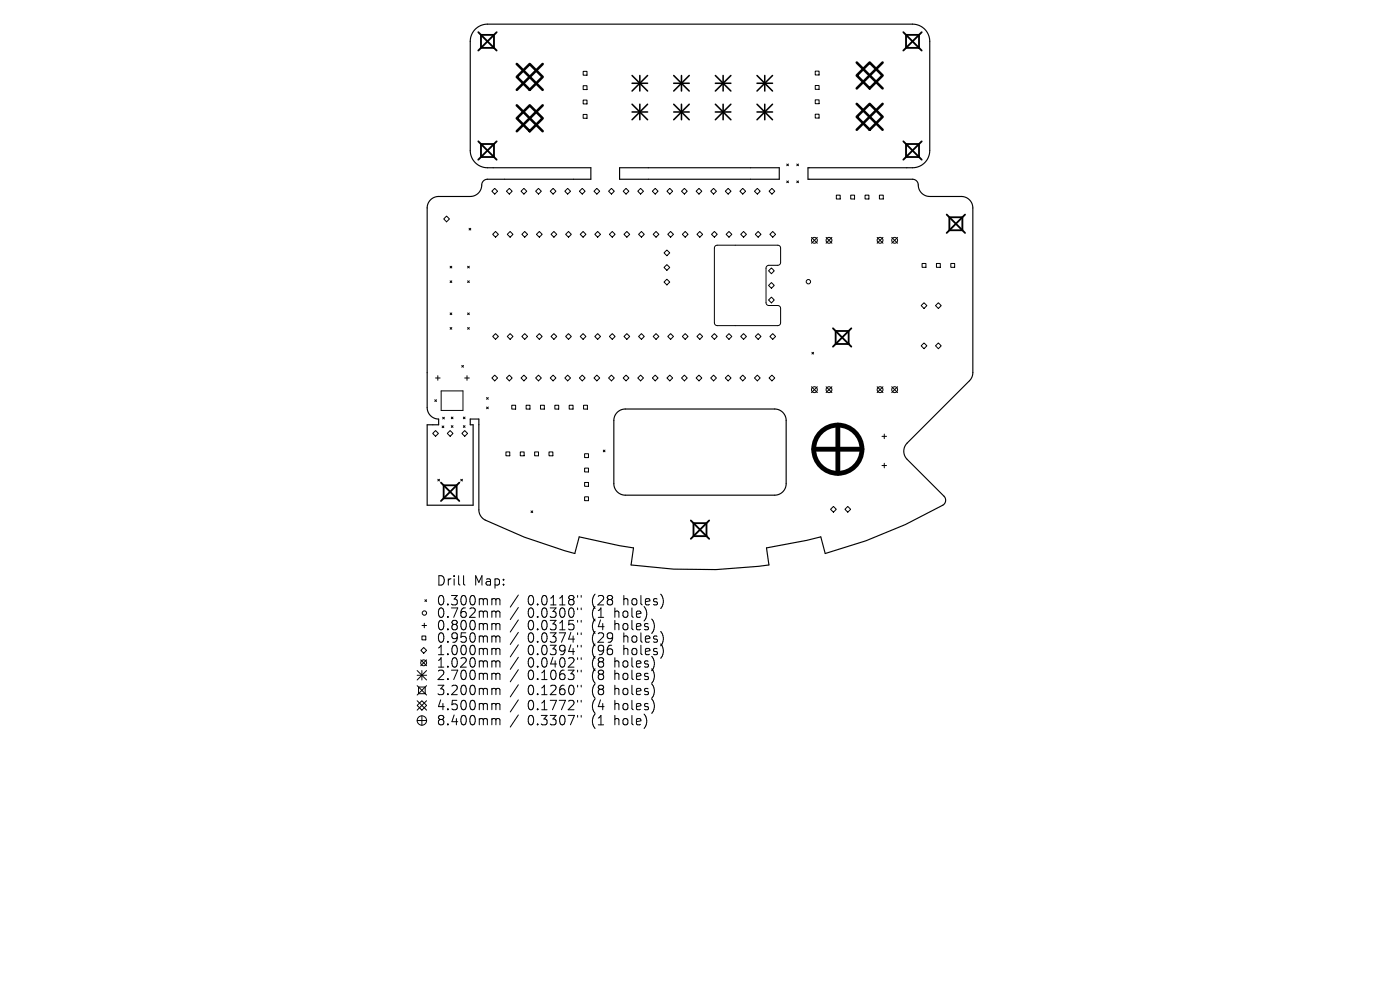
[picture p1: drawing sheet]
<svg xmlns="http://www.w3.org/2000/svg" width="297mm" height="210mm" viewBox="0 0 297 210" stroke-linecap="round" stroke-linejoin="round" font-family="sans-serif">
<defs><g id="words">
<g font-size="2.8">
<text x="92.5" y="124.5">Drill</text>
<text x="100.5" y="124.5">Map:</text>
<text x="92.5" y="128.7">0.300mm</text>
<text x="92.5" y="131.3">0.762mm</text>
<text x="111.9" y="128.7">0.0118&quot;</text>
<text x="111.9" y="131.3">0.0300&quot;</text>
<text x="125.7" y="128.7">(28</text>
<text x="125.7" y="131.3">(1</text>
<text x="130.6" y="131.3">hole)</text>
<text x="132.5" y="128.7">holes)</text>
<text x="92.5" y="134">0.800mm</text>
<text x="92.5" y="136.6">0.950mm</text>
<text x="111.9" y="134">0.0315&quot;</text>
<text x="111.9" y="136.6">0.0374&quot;</text>
<text x="125.7" y="134">(4</text>
<text x="125.7" y="136.6">(29</text>
<text x="130.6" y="134">holes)</text>
<text x="132.5" y="136.6">holes)</text>
<text x="92.5" y="139.3">1.000mm</text>
<text x="92.5" y="141.9">1.020mm</text>
<text x="111.9" y="139.3">0.0394&quot;</text>
<text x="111.9" y="141.9">0.0402&quot;</text>
<text x="125.7" y="139.3">(96</text>
<text x="125.7" y="141.9">(8</text>
<text x="130.6" y="141.9">holes)</text>
<text x="132.5" y="139.3">holes)</text>
<text x="92.5" y="144.5">2.700mm</text>
<text x="92.5" y="147.7">3.200mm</text>
<text x="111.9" y="144.5">0.1063&quot;</text>
<text x="111.9" y="147.7">0.1260&quot;</text>
<text x="125.7" y="144.5">(8</text>
<text x="125.7" y="147.7">(8</text>
<text x="130.6" y="144.5">holes)</text>
<text x="130.6" y="147.7">holes)</text>
<text x="92.5" y="150.9">4.500mm</text>
<text x="92.5" y="154.1">8.400mm</text>
<text x="111.9" y="150.9">0.1772&quot;</text>
<text x="111.9" y="154.1">0.3307&quot;</text>
<text x="125.7" y="150.9">(4</text>
<text x="125.7" y="154.1">(1</text>
<text x="130.6" y="150.9">holes)</text>
<text x="130.6" y="154.1">hole)</text>
</g>
</g></defs>
<path d="M100.8 6.2a3.7 3.7 0 0 1 2.6-1.1h90.2a3.7 3.7 0 0 1 3.6 3.7v23.1a3.7 3.7 0 0 1-3.6 3.7h-22.2v2.4h22.2a1.35 1.35 0 0 1 1.2 1.7 2.44 2.44 0 0 0 2.4 2h6.7a2.44 2.44 0 0 1 2.5 2.4l-.1 35.6-.6 1.1-13.2 13.2a2.44 2.44 0 0 0-.1 3.4l7.9 7.9a1.22 1.22 0 0 1-.3 1.9l-8 4.1-8.3 3.4-8.6 2.7-1-3.5-2.9 .7-8.6 1.6 .5 3.6a103.6 103.6 0 0 1-29.2 0l.5-3.6-3-.4-8.5-1.9-1 3.5a100.6 100.6 0 0 1-19.3-7.3l-.7-.7-.3-1v-19.5h-1.8v1.2h.6v17.1h-9.8v-17.1h2.5v-1.2a2.44 2.44 0 0 1-2.5-2.5v-42.3a2.44 2.44 0 0 1 2.5-2.4h6.7a2.61 2.61 0 0 0 2.5-2.9l.4-.6 .7-.2h21.9v-2.4h-21.9a3.7 3.7 0 0 1-3.6-3.7v-23.1a3.7 3.7 0 0 1 1-2.6zM131.4 35.6h33.9v2.4h-33.9zM130.9 87.5l.9-.6 .9-.1h31.6a2.44 2.44 0 0 1 2.5 2.4v13.4a2.44 2.44 0 0 1-2.5 2.4h-31.6a2.44 2.44 0 0 1-2.5-2.4v-13.6l.3-.8z" fill="none" stroke="#000" stroke-width=".24"/>
<g fill="none" stroke="#000" stroke-width=".21">
<path d="M123.7 15.1h.8v.9h-.8zM123.7 18.2h.8v.8h-.8zM172.9 15.1h.9v.8h-.9zM172.9 18.1h.9v.9h-.9zM114.2 40l.6 .6-.6 .6-.6-.6zM123.5 40l.6 .6-.6 .6-.6-.6zM123.7 21.2h.8v.8h-.8zM123.7 24.3h.8v.8h-.8zM132.8 40l.6 .6-.6 .6-.6-.6zM142.1 40l.6 .6-.6 .6-.6-.6zM151.4 40l.6 .6-.6 .6-.6-.6zM160.7 40l.6 .6-.6 .6-.6-.6z"/>
<path d="M166.9 34.8l.4 .4M166.9 38.4l.4 .4M167.3 34.8l-.4 .4M167.3 38.4l-.4 .4M169 34.8l.4 .4M169 38.4l.4 .4M169.4 34.8l-.4 .4M169.4 38.4l-.4 .4M172.9 21.2h.9v.8h-.9zM172.9 24.2h.9v.8h-.9zM94.7 45.8l.6 .6-.6 .7-.6-.7zM95.5 56.5l.4 .3"/>
<path d="M95.5 59.6l.4 .3M95.9 56.5l-.4 .3M95.9 59.6l-.4 .3M99.2 56.5l.4 .3M99.2 59.6l.4 .3M99.5 48.4l.4 .4M99.6 56.5l-.4 .3M99.6 59.6l-.4 .3M99.9 48.4l-.4 .4M104.3 40.6l.7-.6 .6 .6-.6 .6zM104.5 49.7l.6-.6 .6 .6-.6 .6zM107.4 40.6l.6-.6 .7 .6-.7 .6z"/>
<path d="M107.6 49.7l.6-.6 .6 .6-.6 .6zM110.5 40.6l.6-.6 .7 .6-.7 .6zM111.3 49.1l.6 .6-.6 .6-.6-.6zM113.8 49.7l.6-.6 .6 .6-.6 .6zM116.7 40.6l.6-.6 .6 .6-.6 .6zM116.9 49.7l.6-.6 .6 .6-.6 .6zM119.8 40.6l.6-.6 .6 .6-.6 .6zM120.6 49.1l.6 .6-.6 .6-.6-.6zM123.1 49.7l.6-.6 .6 .6-.6 .6zM126 40.6l.6-.6 .6 .6-.6 .6zM126.8 49.1l.6 .6-.6 .6-.6-.6zM129.1 40.6l.6-.6 .6 .6-.6 .6z"/>
<path d="M129.9 49.1l.6 .6-.6 .6-.6-.6zM132.4 49.7l.6-.6 .6 .6-.6 .6zM135.3 40.6l.6-.6 .6 .6-.6 .6zM135.5 49.7l.6-.6 .6 .6-.6 .6zM138.4 40.6l.6-.6 .6 .6-.6 .6zM139.2 49.1l.6 .6-.6 .6-.6-.6zM140.9 53.6l.6-.6 .6 .6-.6 .7zM141.5 56.1l.6 .6-.6 .6-.6-.6zM141.5 59.2l.6 .6-.6 .6-.6-.6zM141.7 49.7l.6-.6 .6 .6-.6 .6zM144.6 40.6l.6-.6 .6 .6-.6 .6zM144.8 49.7l.6-.6 .6 .6-.6 .6z"/>
<path d="M147.7 40.6l.6-.6 .6 .6-.6 .6zM148.5 49.1l.6 .6-.6 .6-.7-.6zM150.9 49.7l.7-.6 .6 .6-.6 .6zM151.7 52.2l.5-.2h12.8l.5 .2 .1 .4-.1 3.4-.5 .3h-2l-.4 .2-.1 .4v7.5l.5 .4h2l.5 .3 .1 3.4-.2 .4-.4 .2h-12.8l-.5-.2-.1-.4v-15.9zM153.9 40.6l.6-.6 .6 .6-.6 .6zM154 49.7l.6-.6 .7 .6-.7 .6zM157 40.6l.6-.6 .6 .6-.6 .6zM157.7 49.1l.7 .6-.7 .6-.6-.6zM160.2 49.7l.6-.6 .6 .6-.6 .6zM163 57.4l.7-.6 .6 .6-.6 .7zM163.2 40.6l.6-.6 .6 .6-.6 .6zM163.3 49.7l.6-.6 .6 .6-.6 .6z"/>
<path d="M172.2 50.4l1.2 1.2M173.4 50.4l-1.2 1.2M175.2 50.4l1.3 1.2M176.5 50.4l-1.3 1.2M177.4 41.4h.8v.8h-.8zM180.5 41.4h.8v.8h-.8zM183.5 41.4h.8v.8h-.8zM186.1 50.4l1.2 1.2M186.6 41.4h.8v.8h-.8zM187.3 50.4l-1.2 1.2M189.2 50.4l1.2 1.2M190.4 50.4l-1.2 1.2"/>
<path d="M195.6 55.9h.8v.8h-.8zM198.7 55.9h.8v.8h-.8zM201.7 55.9h.8v.8h-.8zM92.9 79.7v1M95.5 66.4l.4 .3M95.5 69.5l.4 .3M95.9 66.4l-.4 .3M95.9 69.5l-.4 .3M98 77.5l.3 .4M98.3 77.5l-.3 .4M99.1 79.7v1M99.2 66.4l.4 .3"/>
<path d="M99.2 69.5l.4 .3M99.6 66.4l-.4 .3M99.6 69.5l-.4 .3M104.5 71.4l.6-.6 .6 .6-.6 .6zM105 79.6l.6 .6-.6 .6-.7-.6zM107.6 71.4l.6-.6 .6 .6-.6 .6zM108 79.6l.7 .6-.7 .6-.6-.6zM110.7 71.4l.6-.6 .6 .6-.6 .6zM111.1 79.6l.7 .6-.7 .6-.6-.6zM113.8 71.4l.6-.6 .6 .6-.6 .6zM114.2 79.6l.6 .6-.6 .6-.6-.6zM116.9 71.4l.6-.6 .6 .6-.6 .6z"/>
<path d="M120.4 79.6l.6 .6-.6 .6-.6-.6zM120.6 70.8l.6 .6-.6 .6-.6-.6zM123.1 71.4l.6-.6 .6 .6-.6 .6zM123.5 79.6l.6 .6-.6 .6-.6-.6zM126.2 71.4l.6-.6 .6 .6-.6 .6zM126.6 79.6l.6 .6-.6 .6-.6-.6zM129.7 79.6l.6 .6-.6 .6-.6-.6zM129.9 70.8l.6 .6-.6 .6-.6-.6zM132.4 71.4l.6-.6 .6 .6-.6 .6zM132.8 79.6l.6 .6-.6 .6-.6-.6zM135.5 71.4l.6-.6 .6 .6-.6 .6zM135.9 79.6l.6 .6-.6 .6-.6-.6z"/>
<path d="M138.6 71.4l.6-.6 .6 .6-.6 .6zM139 79.6l.6 .6-.6 .6-.6-.6zM141.7 71.4l.6-.6 .6 .6-.6 .6zM142.1 79.6l.6 .6-.6 .6-.6-.6zM144.8 71.4l.6-.6 .6 .6-.6 .6zM147.8 71.4l.7-.6 .6 .6-.6 .6zM150.9 71.4l.7-.6 .6 .6-.6 .6zM151.4 79.6l.6 .6-.6 .6-.6-.6zM154 71.4l.6-.6 .7 .6-.7 .6zM154.5 79.6l.6 .6-.6 .6-.6-.6zM157.6 79.6l.6 .6-.6 .6-.6-.6zM157.7 70.8l.7 .6-.7 .6-.6-.6z"/>
<path d="M160.2 71.4l.6-.6 .6 .6-.6 .6zM160.7 79.6l.6 .6-.6 .6-.6-.6zM163 60.5l.7-.6 .6 .6-.6 .7zM163 63.6l.7-.6 .6 .6-.6 .6zM163.3 71.4l.6-.6 .6 .6-.6 .6zM172.2 74.7l.4 .4M172.6 74.7l-.4 .4M196 64.2l.6 .6-.6 .6-.6-.6zM196 72.8l.6 .6-.6 .6-.6-.6zM199.1 64.2l.6 .6-.6 .6-.6-.6zM199.1 72.8l.6 .6-.6 .6-.6-.6zM91.8 91.9l.6-.6 .6 .6-.6 .7z"/>
<path d="M92.2 84.8l.4 .4M92.4 80.2h1M92.6 84.8l-.4 .4M93.6 82.9h4.6v4.2h-4.6zM93.8 90.4l.4 .3M93.9 88.5l.4 .4M94.2 90.4l-.4 .3M94.3 88.5l-.4 .4M95.5 91.3l.6 .6-.6 .7-.6-.7zM95.7 90.3l.4 .4M95.7 88.5l.4 .3M96.1 88.5l-.4 .3"/>
<path d="M96.1 90.3l-.4 .4M98 91.9l.6-.6 .6 .6-.6 .7zM98.3 88.5l.4 .3M98.3 90.3l.4 .4M98.6 80.2h1M98.7 88.5l-.4 .3M98.7 90.3l-.4 .4M103.2 84.3l.4 .4M103.2 86.3l.4 .4M103.6 84.3l-.4 .4M103.6 86.3l-.4 .4M107.3 95.9h.8v.8h-.8z"/>
<path d="M108.6 86h.8v.8h-.8zM110.4 95.9h.8v.8h-.8zM111.6 86h.8v.8h-.8zM113.4 95.9h.8v.8h-.8zM114.7 86h.8v.8h-.8zM116.5 95.9h.8v.8h-.8zM116.7 80.2l.6-.6 .6 .6-.6 .6zM117.7 86h.8v.8h-.8zM120.8 86h.8v.8h-.8zM123.8 86h.8v.8h-.8zM124 96.3h.8v.8h-.8zM124 99.3h.8v.8h-.8z"/>
<path d="M128 95.5l.3 .3M128.3 95.5l-.3 .3M144.6 80.2l.6-.6 .6 .6-.6 .6zM147.7 80.2l.6-.6 .6 .6-.6 .6zM163.2 80.2l.6-.6 .6 .6-.6 .6zM172.2 82l1.2 1.3M173.4 82l-1.2 1.3M175.2 82l1.3 1.3M176.5 82l-1.3 1.3M186.1 82l1.2 1.3M187.1 92.6h1M187.1 98.8h1"/>
<path d="M187.3 82l-1.2 1.3M187.6 92.1v1M187.6 98.3v.9M189.2 82l1.2 1.3M190.4 82l-1.2 1.3M92.9 101.7l.3 .3M93.2 101.7l-.3 .3M97.7 101.7l.4 .3M98.1 101.7l-.4 .3M112.7 108.4l.3 .3M113 108.4l-.3 .3M124 102.3h.8v.9h-.8z"/>
<path d="M124 105.4h.8v.8h-.8zM176.8 107.4l.6 .6-.6 .6-.6-.6zM179.9 107.4l.6 .6-.6 .6-.7-.6zM89.3 140l1.2 1.2M89.5 134.9h.8v.8h-.8zM89.5 132.7h1M89.9 137.4l.6 .6-.6 .6-.6-.6zM90 132.2v1M90.1 127.2l.4 .4M90.5 127.2l-.4 .4M90.5 140l-1.2 1.2M98.3 122.1v1.7l.3 .3"/>
<path d="M104.6 127l.5 .1 .1 .2M104.6 129.6h.3l.3 .3M104.6 132.3h.3l.3 .3M104.6 134.9h.3l.3 .3M104.6 137.5l.5 .1 .1 .2M105.2 127.3l.3-.3 .5 .1 .1 1.2M105.2 127.3v1M105.2 129.9v1.1M105.2 132.6v1M105.2 135.2v1M105.2 137.8v1.1M105.2 129.9l.3-.3 .5 .1 .1 1.3"/>
<path d="M105.2 132.6l.3-.3 .5 .1 .1 1.2M105.2 135.2l.3-.3 .5 .1 .1 1.2M105.2 137.8l.3-.3 .5 .1 .1 1.3M110 126.2l-1.8 2.6M110 128.9l-1.8 2.5M110 131.5l-1.8 2.6M110 134.1l-1.8 2.6M110 136.8l-1.8 2.6M110 139.4l-1.8 2.6M122.5 126.3v.4M122.5 129v.3M122.5 131.6v.4"/>
<path d="M122.5 134.2v.4M122.5 136.9v.4M122.5 139.5v.4M123.3 126.3v.4M123.3 129v.3M123.3 131.6v.4M123.3 134.2v.4M123.3 136.9v.4M123.3 139.5v.4M88.5 149.6l1-1 1 1-1 1zM88.5 142.2l2 2M88.5 143.2h2"/>
<path d="M88.5 145.4l2 2M88.5 148.6l2 2M88.5 152.8h2M88.8 145.7h1.4v1.5h-1.4zM89.5 142.2v2M89.5 151.8v2M90.5 142.2l-2 2M90.5 145.4l-2 2M90.5 148.6l-2 2M104.6 140.2l.5 .1 .1 .2M104.6 142.8h.3l.3 .3M104.6 146h.3l.3 .3"/>
<path d="M104.6 149.2l.5 .1 .1 .2M104.6 152.4h.3l.3 .3M105.2 140.5v1M105.2 143.1v1.1M105.2 146.3v1.1M105.2 149.5v1.1M105.2 152.7v1.1M105.2 140.5l.3-.3 .5 .1 .1 1.2M105.2 143.1l.3-.3 .5 .1 .1 1.3M105.2 146.3l.3-.3 .5 .1 .1 1.3M105.2 149.5l.3-.3 .5 .1 .1 1.3M105.2 152.7l.3-.3 .5 .1 .1 1.3"/>
<path d="M110 142.1l-1.8 2.5M110 145.3l-1.8 2.5M110 148.5l-1.8 2.5M110 151.7l-1.8 2.5M122.5 142.2v.3M122.5 145.4v.3M122.5 148.6v.3M122.5 151.8v.3M123.3 142.2v.3M123.3 145.4v.3M123.3 148.6v.3M123.3 151.8v.3"/>
<circle cx="171.5" cy="59.8" r=".46"/>
<circle cx="172.8" cy="51" r=".62"/>
<circle cx="175.9" cy="51" r=".62"/>
<circle cx="186.7" cy="51" r=".62"/>
<circle cx="189.8" cy="51" r=".62"/>
<circle cx="172.8" cy="82.7" r=".62"/>
<circle cx="175.9" cy="82.7" r=".62"/>
<circle cx="186.7" cy="82.7" r=".62"/>
<circle cx="189.8" cy="82.7" r=".62"/>
<circle cx="90" cy="130" r=".46"/>
<circle cx="89.5" cy="152.8" r="1"/>
<circle cx="89.9" cy="140.6" r=".62"/>
</g>
<g fill="none" stroke="#000" stroke-width=".33">
<path d="M134.1 16l3.3 3.3M134.1 17.7h3.3M135.7 16v3.3M137.4 16l-3.3 3.3M142.9 17.7h3.3M142.9 16l3.3 3.3M144.6 16v3.3M146.2 16l-3.3 3.3M151.8 17.7h3.2M151.8 16l3.2 3.3M153.4 16v3.3M155 16l-3.2 3.3"/>
<path d="M160.6 17.7h3.3M160.6 16l3.3 3.3M162.2 16v3.3M163.9 16l-3.3 3.3M134.1 22.1l3.3 3.3M134.1 23.8h3.3M135.7 22.1v3.3M137.4 22.1l-3.3 3.3M142.9 23.8h3.3M142.9 22.1l3.3 3.3M144.6 22.1v3.3M146.2 22.1l-3.3 3.3"/>
<path d="M151.8 23.8h3.2M151.8 22.1l3.2 3.3M153.4 22.1v3.3M155 22.1l-3.2 3.3M160.6 23.8h3.3M160.6 22.1l3.3 3.3M162.2 22.1v3.3M163.9 22.1l-3.3 3.3"/>
</g>
<g fill="none" stroke="#000" stroke-width=".39">
<path d="M101.5 6.8l3.9 3.9M102 7.4h2.8v2.8h-2.8zM105.4 6.8l-3.9 3.9M191.6 6.8l3.9 3.9M192.2 7.4h2.8v2.8h-2.8zM195.5 6.8l-3.9 3.9M101.5 30l3.9 3.9M102 30.6h2.8v2.7h-2.8zM105.4 30l-3.9 3.9M191.6 30l3.9 3.9M192.2 30.6h2.8v2.7h-2.8zM195.5 30l-3.9 3.9"/>
<path d="M200.8 45.5l3.9 3.9M201.4 46.1h2.8v2.7h-2.8zM204.7 45.5l-3.9 3.9M176.7 69.6l3.9 3.9M177.3 70.2h2.7v2.8h-2.7zM180.6 69.6l-3.9 3.9M93.5 102.4l3.9 3.9M94.1 102.9h2.8v2.8h-2.8zM97.4 102.4l-3.9 3.9M146.6 110.4l3.9 3.9M147.1 111h2.8v2.7h-2.8zM150.5 110.4l-3.9 3.9"/>
</g>
<path d="M109.6 16.3l2.8-2.7 2.7 2.7-2.7 2.8zM109.6 13.6l5.5 5.5M115.1 13.6l-5.5 5.5M181.8 13.3l5.4 5.5M184.5 13.3l2.7 2.7-2.7 2.8-2.7-2.8zM187.2 13.3l-5.4 5.5M109.6 25.1l2.8-2.8 2.7 2.8-2.7 2.7zM109.6 22.3l5.5 5.5M115.1 22.3l-5.5 5.5M181.8 22l5.4 5.5M184.5 22l2.7 2.8-2.7 2.7-2.7-2.7zM187.2 22l-5.4 5.5" fill="none" stroke="#000" stroke-width=".55"/>
<g fill="none" stroke="#000" stroke-width="1">
<path d="M172.6 95.3h10.3M177.7 90.2v10.2"/>
<circle cx="177.7" cy="95.3" r="5.1"/>
</g>
<use href="#words"/>
</svg>
